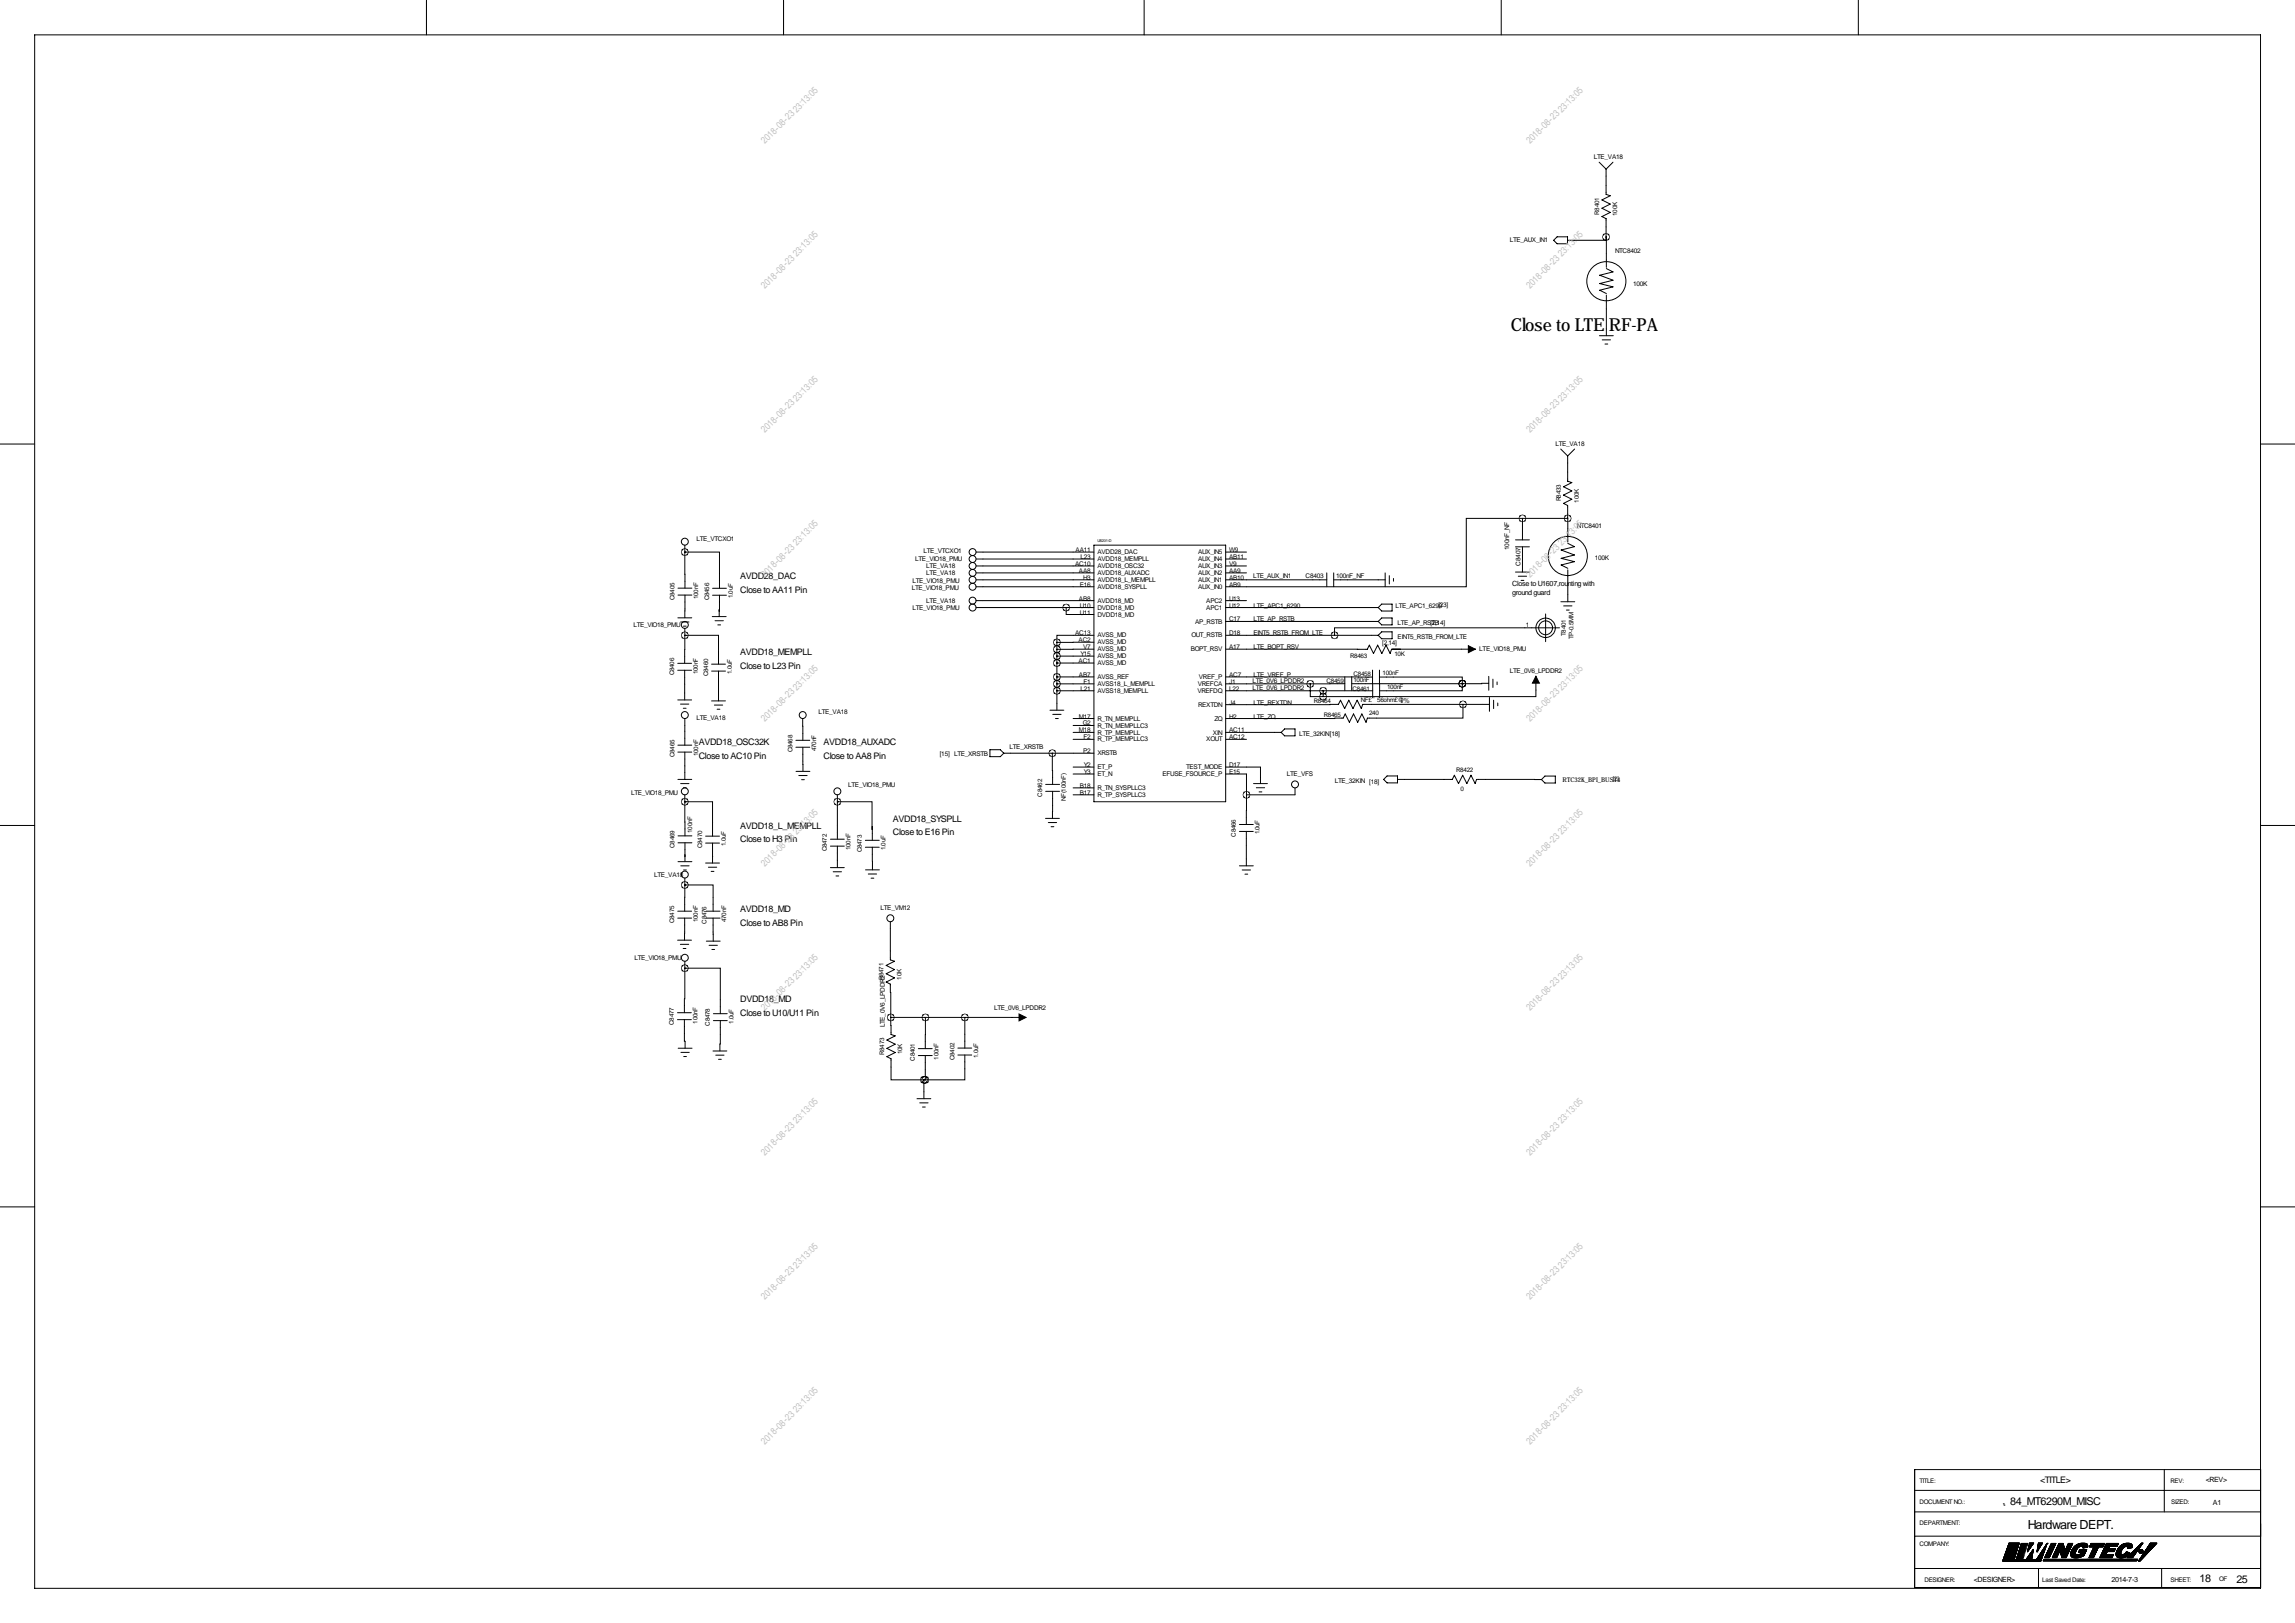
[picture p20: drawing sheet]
<svg xmlns="http://www.w3.org/2000/svg" width="841mm" height="594mm" viewBox="0 0 841 594" stroke-linecap="round" stroke-linejoin="round" font-family="sans-serif">
<defs><g id="words">
<text font-size="6.6" x="553.4" y="121.4">Close to LTE RF-PA</text>
<text font-size="4.6" x="742.7" y="560.1">Hardware DEPT.</text>
<g font-size="4">
<text x="736.3" y="551.3">84_MT6290M_MISC</text>
<text x="805.7" y="579.4">18</text>
<text x="819.2" y="579.7">25</text>
</g>
<g font-size="3.5" fill="#c0c0c0">
<text x="280.2" y="52.9" transform="rotate(-45 280.2 52.9)">2018-08-23 23:13:05</text>
<text x="560.4" y="52.9" transform="rotate(-45 560.4 52.9)">2018-08-23 23:13:05</text>
<text x="280.2" y="105.8" transform="rotate(-45 280.2 105.8)">2018-08-23 23:13:05</text>
<text x="560.4" y="105.8" transform="rotate(-45 560.4 105.8)">2018-08-23 23:13:05</text>
<text x="280.2" y="158.8" transform="rotate(-45 280.2 158.8)">2018-08-23 23:13:05</text>
<text x="560.4" y="158.8" transform="rotate(-45 560.4 158.8)">2018-08-23 23:13:05</text>
<text x="280.2" y="211.7" transform="rotate(-45 280.2 211.7)">2018-08-23 23:13:05</text>
<text x="560.4" y="211.7" transform="rotate(-45 560.4 211.7)">2018-08-23 23:13:05</text>
<text x="280.2" y="264.6" transform="rotate(-45 280.2 264.6)">2018-08-23 23:13:05</text>
<text x="560.4" y="264.6" transform="rotate(-45 560.4 264.6)">2018-08-23 23:13:05</text>
<text x="280.2" y="317.5" transform="rotate(-45 280.2 317.5)">2018-08-23 23:13:05</text>
<text x="560.4" y="317.5" transform="rotate(-45 560.4 317.5)">2018-08-23 23:13:05</text>
<text x="280.2" y="370.4" transform="rotate(-45 280.2 370.4)">2018-08-23 23:13:05</text>
<text x="560.4" y="370.4" transform="rotate(-45 560.4 370.4)">2018-08-23 23:13:05</text>
<text x="280.2" y="423.3" transform="rotate(-45 280.2 423.3)">2018-08-23 23:13:05</text>
<text x="560.4" y="423.3" transform="rotate(-45 560.4 423.3)">2018-08-23 23:13:05</text>
<text x="280.2" y="476.2" transform="rotate(-45 280.2 476.2)">2018-08-23 23:13:05</text>
<text x="560.4" y="476.2" transform="rotate(-45 560.4 476.2)">2018-08-23 23:13:05</text>
<text x="280.2" y="529.2" transform="rotate(-45 280.2 529.2)">2018-08-23 23:13:05</text>
<text x="560.4" y="529.2" transform="rotate(-45 560.4 529.2)">2018-08-23 23:13:05</text>
</g>
<g font-size="3.3">
<text x="271.2" y="212">AVDD28_DAC</text>
<text x="271.2" y="217.1">Close to AA11 Pin</text>
<text x="271.2" y="240">AVDD18_MEMPLL</text>
<text x="271.2" y="245">Close to L23 Pin</text>
<text x="255.9" y="273">AVDD18_OSC32K</text>
<text x="301.7" y="273">AVDD18_AUXADC</text>
<text x="255.9" y="278.1">Close to AC10 Pin</text>
<text x="301.7" y="278.1">Close to AA8 Pin</text>
<text x="271.2" y="303.5">AVDD18_L_MEMPLL</text>
<text x="327.1" y="300.9">AVDD18_SYSPLL</text>
<text x="271.2" y="308.5">Close to H3 Pin</text>
<text x="327.1" y="306">Close to E16 Pin</text>
<text x="271.2" y="333.9">AVDD18_MD</text>
<text x="271.2" y="339">Close to AB8 Pin</text>
<text x="271.2" y="367">DVDD18_MD</text>
<text x="271.2" y="372">Close to U10/U11 Pin</text>
<text x="747.3" y="543.2">&lt;TITLE&gt;</text>
</g>
<g font-size="2.6">
<text x="553.9" y="214.5">Close to U1607,rounting with</text>
<text x="553.9" y="217.9">ground guard</text>
<text x="512.9" y="257.6">1%</text>
<text x="808" y="542.9">&lt;REV&gt;</text>
<text x="810.6" y="551.1">A1</text>
<text x="723" y="579.3">&lt;DESIGNER&gt;</text>
<text x="773.4" y="579.3">2014-7-3</text>
</g>
<g font-size="2.4">
<text x="583.8" y="58.2">LTE_VA18</text>
<text x="553" y="88.6">LTE_AUX_IN1</text>
<text x="591.7" y="92.6">NTC8402</text>
<text x="598.3" y="104.6">100K</text>
<text x="569.8" y="163.2">LTE_VA18</text>
<text x="577.5" y="193.2">NTC8401</text>
<text x="255.1" y="198.2">LTE_VTCXO1</text>
<text x="338.3" y="202.5">LTE_VTCXO1</text>
<text x="394" y="202.2">AA11</text>
<text x="402" y="203">AVDD28_DAC</text>
<text x="438.9" y="203">AUX_IN5</text>
<text x="450.2" y="202.2">W9</text>
<text x="552.9" y="201.4" transform="rotate(-90 552.9 201.4)">100nF_NF</text>
<text x="335.3" y="205.3">LTE_VIO18_PMU</text>
<text x="339.2" y="208">LTE_VA18</text>
<text x="393.9" y="207.3">AC10</text>
<text x="395.2" y="209.8">AA8</text>
<text x="395.8" y="204.7">L23</text>
<text x="402" y="205.5">AVDD18_MEMPLL</text>
<text x="402" y="208.1">AVDD18_OSC32</text>
<text x="438.9" y="205.5">AUX_IN4</text>
<text x="438.9" y="208.1">AUX_IN3</text>
<text x="450.2" y="204.7">AB11</text>
<text x="450.2" y="207.3">V9</text>
<text x="450.2" y="209.8">AA9</text>
<text x="557" y="207.1" transform="rotate(-90 557 207.1)">C8407</text>
<text x="584.2" y="205.2">100K</text>
<text x="334" y="216">LTE_VIO18_PMU</text>
<text x="334.3" y="213.4">LTE_VIO18_PMU</text>
<text x="339.2" y="210.6">LTE_VA18</text>
<text x="395.5" y="214.9">E16</text>
<text x="396.7" y="212.4">H3</text>
<text x="402" y="210.6">AVDD18_AUXADC</text>
<text x="402" y="213.2">AVDD18_L_MEMPLL</text>
<text x="402" y="215.7">AVDD18_SYSPLL</text>
<text x="438.9" y="210.6">AUX_IN2</text>
<text x="438.9" y="213.2">AUX_IN1</text>
<text x="438.9" y="215.7">AUX_IN0</text>
<text x="450.2" y="212.4">AB10</text>
<text x="450.2" y="214.9">AB9</text>
<text x="459" y="211.8">LTE_AUX_IN1</text>
<text x="478.3" y="211.8">C8403</text>
<text x="489.5" y="211.6">100nF_NF</text>
<text x="339.2" y="220.7">LTE_VA18</text>
<text x="395.2" y="220">AB8</text>
<text x="402" y="220.8">AVDD18_MD</text>
<text x="441.9" y="220.8">APC2</text>
<text x="450.2" y="220">U13</text>
<text x="334.3" y="223.6">LTE_VIO18_PMU</text>
<text x="395.5" y="222.5">U10</text>
<text x="395.5" y="225.1">U11</text>
<text x="402" y="223.3">DVDD18_MD</text>
<text x="402" y="225.9">DVDD18_MD</text>
<text x="441.9" y="223.3">APC1</text>
<text x="450.2" y="222.5">U12</text>
<text x="450.2" y="227.6">C17</text>
<text x="459.1" y="222.5">LTE_APC1_6290</text>
<text x="459.1" y="227.6">LTE_AP_RSTB</text>
<text x="511.2" y="222.8">LTE_APC1_6290</text>
<text x="526.9" y="222.4">[23]</text>
<text x="232" y="229.7">LTE_VIO18_PMU</text>
<text x="393.9" y="232.7">AC13</text>
<text x="402" y="233.5">AVSS_MD</text>
<text x="436.4" y="233.5">OUT_RSTB</text>
<text x="437.8" y="228.4">AP_RSTB</text>
<text x="450.2" y="232.7">D18</text>
<text x="459.1" y="232.7">EINT5_RSTB_FROM_LTE</text>
<text x="512" y="228.9">LTE_AP_RSTB</text>
<text x="512" y="234">EINT5_RSTB_FROM_LTE</text>
<text x="524" y="229">[2,14]</text>
<text x="395.1" y="235.2">AC2</text>
<text x="396.7" y="237.8">V7</text>
<text x="402" y="236">AVSS_MD</text>
<text x="402" y="238.6">AVSS_MD</text>
<text x="436.2" y="238.6">BOPT_RSV</text>
<text x="450.2" y="237.8">A17</text>
<text x="459.1" y="237.8">LTE_BOPT_RSV</text>
<text x="506.3" y="236.1">[2,14]</text>
<text x="541.9" y="238.6">LTE_VIO18_PMU</text>
<text x="395.1" y="242.8">AC1</text>
<text x="395.8" y="240.3">Y15</text>
<text x="402" y="241.1">AVSS_MD</text>
<text x="402" y="243.6">AVSS_MD</text>
<text x="395.2" y="247.9">AB7</text>
<text x="396.9" y="250.5">F1</text>
<text x="402" y="248.7">AVSS_REF</text>
<text x="402" y="251.3">AVSS18_L_MEMPLL</text>
<text x="438.7" y="251.3">VREFCA</text>
<text x="439.1" y="248.7">VREF_P</text>
<text x="450.2" y="247.9">AC7</text>
<text x="450.2" y="250.5">J1</text>
<text x="458.8" y="250.3">LTE_0V6_LPDDR2</text>
<text x="459.1" y="247.9">LTE_VREF_P</text>
<text x="553.1" y="246.4">LTE_0V6_LPDDR2</text>
<text x="395.8" y="253">L21</text>
<text x="402" y="253.8">AVSS18_MEMPLL</text>
<text x="438.6" y="253.8">VREFDQ</text>
<text x="450.2" y="253">L22</text>
<text x="458.8" y="252.8">LTE_0V6_LPDDR2</text>
<text x="255.1" y="263.7">LTE_VA18</text>
<text x="299.8" y="261.4">LTE_VA18</text>
<text x="395.2" y="263.2">M17</text>
<text x="402" y="264">R_TN_MEMPLL</text>
<text x="438.9" y="258.9">REXTDN</text>
<text x="444.8" y="264">ZQ</text>
<text x="450.2" y="258.1">J4</text>
<text x="450.2" y="263.2">H2</text>
<text x="459.1" y="263.2">LTE_ZQ</text>
<text x="459.1" y="258.1">LTE_REXTDN</text>
<text x="395.2" y="268.2">M18</text>
<text x="396.6" y="265.7">G2</text>
<text x="402" y="266.5">R_TN_MEMPLLC3</text>
<text x="402" y="269">R_TP_MEMPLL</text>
<text x="444.3" y="269">XIN</text>
<text x="450.2" y="268.2">AC11</text>
<text x="475.9" y="269.5">LTE_32KIN[18]</text>
<text x="369.8" y="274.4">LTE_XRSTB</text>
<text x="396.7" y="275.9">P2</text>
<text x="396.9" y="270.8">F2</text>
<text x="402" y="271.6">R_TP_MEMPLLC3</text>
<text x="441.9" y="271.6">XOUT</text>
<text x="450.2" y="270.8">AC12</text>
<text x="344.3" y="276.8">[15]</text>
<text x="349.5" y="276.9">LTE_XRSTB</text>
<text x="397" y="280.9">Y2</text>
<text x="402" y="276.7">XRSTB</text>
<text x="402" y="281.7">ET_P</text>
<text x="434.5" y="281.7">TEST_MODE</text>
<text x="450.2" y="280.9">D17</text>
<text x="397" y="283.5">Y3</text>
<text x="402" y="284.3">ET_N</text>
<text x="425.8" y="284.3">EFUSE_FSOURCE_P</text>
<text x="450.2" y="283.5">E15</text>
<text x="471.4" y="284.2">LTE_VFS</text>
<text x="488.9" y="286.8">LTE_32KIN [18]</text>
<text x="572.4" y="286.3">RTC32K_BPI_BUS14</text>
<text x="590.8" y="286.2">[2]</text>
<text x="231.1" y="291.2">LTE_VIO18_PMU</text>
<text x="310.7" y="288.1">LTE_VIO18_PMU</text>
<text x="395.5" y="288.6">B18</text>
<text x="395.5" y="291.1">B17</text>
<text x="402" y="289.4">R_TN_SYSPLLC3</text>
<text x="402" y="291.9">R_TP_SYSPLLC3</text>
<text x="239.6" y="321.1">LTE_VA18</text>
<text x="322.6" y="333.3">LTE_VM12</text>
<text x="232.4" y="351.6">LTE_VIO18_PMU</text>
<text x="364.1" y="369.9">LTE_0V6_LPDDR2</text>
<text x="324.1" y="376.2" transform="rotate(-90 324.1 376.2)">LTE_0V6_LPDDR2</text>
</g>
<g font-size="2.3">
<text x="585.8" y="78.6" transform="rotate(-90 585.8 78.6)">R8401</text>
<text x="592.4" y="79" transform="rotate(-90 592.4 79)">100K</text>
<text x="571.7" y="183.7" transform="rotate(-90 571.7 183.7)">R8433</text>
<text x="578.3" y="184.1" transform="rotate(-90 578.3 184.1)">100K</text>
<text x="247.1" y="219.8" transform="rotate(-90 247.1 219.8)">C8405</text>
<text x="255.7" y="219.4" transform="rotate(-90 255.7 219.4)">100nF</text>
<text x="259.7" y="219.9" transform="rotate(-90 259.7 219.9)">C8456</text>
<text x="268.4" y="219.1" transform="rotate(-90 268.4 219.1)">1.0uF</text>
<text x="558.9" y="229.7">1</text>
<text x="573.5" y="232.9" transform="rotate(-90 573.5 232.9)">T8401</text>
<text x="576.3" y="234" transform="rotate(-90 576.3 234)">TP-0.5MM</text>
<text x="494.6" y="240.9">R8463</text>
<text x="510.8" y="240.4">10K</text>
<text x="247" y="247.4" transform="rotate(-90 247 247.4)">C8406</text>
<text x="255.6" y="246.9" transform="rotate(-90 255.6 246.9)">100nF</text>
<text x="259.4" y="247.7" transform="rotate(-90 259.4 247.7)">C8460</text>
<text x="268" y="246.9" transform="rotate(-90 268 246.9)">1.0uF</text>
<text x="485.9" y="250.3">C8459</text>
<text x="495.7" y="249.8">100nF</text>
<text x="495.8" y="247.5">C8458</text>
<text x="506.4" y="247.2">100nF</text>
<text x="481.3" y="257.4">R8464</text>
<text x="495.4" y="253.1">C8461</text>
<text x="498.5" y="257.1">NF£¨56ohm£©</text>
<text x="508.1" y="252.3">100nF</text>
<text x="484.9" y="262.5">R8465</text>
<text x="501.5" y="262">240</text>
<text x="290.3" y="275.6" transform="rotate(-90 290.3 275.6)">C8468</text>
<text x="298.9" y="275.1" transform="rotate(-90 298.9 275.1)">470nF</text>
<text x="247" y="277.4" transform="rotate(-90 247 277.4)">C8465</text>
<text x="255.7" y="276.9" transform="rotate(-90 255.7 276.9)">100nF</text>
<text x="533.5" y="282.9">R8422</text>
<text x="381.8" y="291.7" transform="rotate(-90 381.8 291.7)">C8462</text>
<text x="390.4" y="293.3" transform="rotate(-90 390.4 293.3)">NF(100nF)</text>
<text x="534.9" y="289.5">0</text>
<text x="253.6" y="305" transform="rotate(-90 253.6 305)">100nF</text>
<text x="461.4" y="305.6" transform="rotate(-90 461.4 305.6)">1.0uF</text>
<text x="247.1" y="310.6" transform="rotate(-90 247.1 310.6)">C8469</text>
<text x="257.2" y="310.7" transform="rotate(-90 257.2 310.7)">C8470</text>
<text x="265.8" y="309.9" transform="rotate(-90 265.8 309.9)">1.0uF</text>
<text x="302.9" y="311.8" transform="rotate(-90 302.9 311.8)">C8472</text>
<text x="311.6" y="311.3" transform="rotate(-90 311.6 311.3)">100nF</text>
<text x="324.4" y="311.4" transform="rotate(-90 324.4 311.4)">1.0uF</text>
<text x="452.7" y="306.4" transform="rotate(-90 452.7 306.4)">C8466</text>
<text x="315.7" y="312.2" transform="rotate(-90 315.7 312.2)">C8473</text>
<text x="247" y="338.2" transform="rotate(-90 247 338.2)">C8475</text>
<text x="255.6" y="337.7" transform="rotate(-90 255.6 337.7)">100nF</text>
<text x="258.8" y="338.3" transform="rotate(-90 258.8 338.3)">C8476</text>
<text x="266" y="337.7" transform="rotate(-90 266 337.7)">470nF</text>
<text x="323.6" y="359" transform="rotate(-90 323.6 359)">R8471</text>
<text x="330.2" y="358.8" transform="rotate(-90 330.2 358.8)">10K</text>
<text x="246.9" y="375.3" transform="rotate(-90 246.9 375.3)">C8477</text>
<text x="255.5" y="374.9" transform="rotate(-90 255.5 374.9)">100nF</text>
<text x="260" y="375.7" transform="rotate(-90 260 375.7)">C8478</text>
<text x="268.7" y="374.9" transform="rotate(-90 268.7 374.9)">1.0uF</text>
<text x="323.8" y="386.3" transform="rotate(-90 323.8 386.3)">R8473</text>
<text x="330.5" y="386.1" transform="rotate(-90 330.5 386.1)">10K</text>
<text x="335.1" y="388.5" transform="rotate(-90 335.1 388.5)">C8401</text>
<text x="343.8" y="388" transform="rotate(-90 343.8 388)">100nF</text>
<text x="349.6" y="388.3" transform="rotate(-90 349.6 388.3)">C8402</text>
<text x="358.3" y="387.5" transform="rotate(-90 358.3 387.5)">1.0uF</text>
<text x="703.1" y="543.3">TITLE:</text>
<text x="795.1" y="543.1">REV:</text>
<text x="703.1" y="550.9">DOCUMENT NO.:</text>
<text x="795.3" y="550.9">SIZED:</text>
<text x="703.1" y="558.6">DEPARTMENT:</text>
<text x="703.1" y="566.2">COMPANY:</text>
<text x="704.9" y="579.4">DESIGNER:</text>
<text x="748.1" y="579.4">Last Saved Date:</text>
<text x="795.1" y="579.4">SHEET:</text>
<text x="812.9" y="579.1">OF</text>
</g>
<text font-size="1.4" x="402" y="198.6">U8201-D</text>
</g></defs>
<circle cx="734.1" cy="551.3" r=".15" fill="#000"/>
<g fill="none" stroke="#000" stroke-width=".37">
<path d="M12.7 12.8h815.3v568.9h-815.3zM156.2 .1v12.7M287 .1v12.7M419.1 .1v12.7M549.9 .1v12.7M680.7 .1v12.7M585.8 59.4l2.5 2.5M590.9 59.4l-2.6 2.5M588.3 61.9v9.3l1.5 .5-3 1.5 3 1.5-3 1.6 3 1.5-3 1.5 1.5 .8v6.7M569.1 88l1.3-1.3h3.8v2.6h-3.8zM588.3 86.8v1.2h-14.1M588.3 86.8l.1 11.1"/>
<path d="M588.4 98.4l2.5 1.2-4.9 1.2 4.9 1.8-4.9 1.3 4.9 1.2-4.9 1.2 2.4 1.2M588.4 108.1v14.9M585.9 123h5.1M586.9 124.5h3M587.9 126h1M0 162.6h12.7M571.7 164.5l2.5 2.5M574.2 167v9.2l1.6 .6-3.1 1.5 3.1 1.5-3.1 1.5 3.1 1.5-3.1 1.6 1.5 .7v4.8M576.8 164.5l-2.6 2.5M828 162.6h12.7M250.9 199.7v2.5M400.7 199.7h48.3v93.9h-48.3z"/>
<path d="M555.1 197.7h5.1M557.7 189.9h-20.6v25h-88.1M557.7 189.9v7.8M557.7 189.9h16.5M574.2 189.9l.1 8.6M574.3 199l2.4 1.2-4.8 1.2 4.8 1.9-4.8 1.2 4.8 1.2-4.8 1.2 2.4 1.2M248.4 218h5M248.4 215.4h5M250.9 202.2h12.7v13.3M250.9 202.2v13.2M250.9 202.2h.1M250.9 218v8.3"/>
<path d="M261 218h5.1M261 215.5h5.1M263.6 218l-.2 7.8M357.5 202.2h43.2M357.5 204.7h43.2M357.5 207.3h43.2M357.5 209.8h43.2M357.5 212.4h43.2M357.5 220h43.2M357.5 214.9h43.2M449 202.2h7.6M449 204.7h7.6"/>
<path d="M449 207.3h7.6M449 209.8h7.6M449 212.4h37M449 220h7.6M486 209.8v5.1M488.5 212.4h18.9M488.5 209.8v5.1M507.4 209.8v5.1M508.9 210.8v3.1M510.4 211.9v1M555.1 200.3h5.1M555.1 209.5h5.1"/>
<path d="M556.2 211h3M557.2 212.6h1M557.7 200.3v9.2M574.3 208.7v11.7M248.3 226.3h5.1M249.3 227.8h3.1M250.3 229.3h1.1M250.9 232.7h12.3v10.6M250.9 232.7l-.1 10.2M250.9 232.7h.1M250.9 230.1v2.6M260.9 225.8h5.1"/>
<path d="M261.9 227.3h3.1M262.9 228.9h1.1M357.5 222.5h43.2M387.1 235.3v24.8M390.6 222.5v2.6h10.1M400.7 232.7h-13.6v2.6M400.7 235.2l-13.6 .1M400.7 237.8h-13.6M449 237.8h51.8l.8-1.5 1.5 3 1.5-3 1.6 3 1.5-3 1.5 3 .5-1.5h3.3h-3.1h30.5M449 232.7h55.9M449 222.5h55.9M449 227.6h55.9"/>
<path d="M504.9 227.6l1.2-1.3h3.8v2.6h-3.8zM504.9 222.5l1.2-1.2h3.8v2.5h-3.8zM506.1 231.4h3.8v2.6h-3.8l-1.2-1.3zM566.2 224.9v10.1M571.2 229.9h-82.4v2.8M571.8 220.4h5M572.8 221.9h3M573.8 223.4h1M248.3 245.5h5M248.3 242.9h5M248.3 256.4h5M249.3 257.9h3"/>
<path d="M250.3 259.4h1M250.8 245.5v10.9M260.7 245.8h5M260.7 243.3h5M260.7 256.7h5M261.7 258.2h3M262.7 259.8h1M263.2 245.8v10.9M387.1 247.9h13.6M387.1 250.5h13.6M387.1 253h13.6M387.1 240.3h13.6"/>
<path d="M387.1 242.8h13.6M449 247.9l53.8 .1M449 250.5h31M449 253h53.8M480 250.5v4.6h4.7M484.7 253v2.1M492.6 250.4l-12.6 .1M492.6 247.9v5.1M495.1 250.4h40.5M495.1 247.9v5.1M502.8 245.4v5.1M502.8 250.5v5"/>
<path d="M505.3 248h30.3v2.4M505.3 245.4l.1 10.1M535.6 250.4v2.6h-30.2M535.6 250.4h.1M535.9 258v5h-35l-.5 1.5-1.5-3-1.6 3-1.5-3-1.5 3-1.5-3-.8 1.5-3.1 .2h-39.9M545.3 250.3l-9.7 .1M545.3 247.7v5.1M545.6 258h-46.4l-.5 1.5-1.6-3-1.5 3-1.5-3-1.5 3-1.6-3-.7 1.5-41.3 .1M545.6 255.4v5.1M546.9 248.7v3.1M547.1 256.5v3M548.4 249.8v1"/>
<path d="M548.6 257.5v1M562.6 247.7v7.4h-77.9M248.3 275.5h5.1M248.3 272.9h5.1M250.9 263.2v9.7M250.9 275.5v10M291.5 273.7h5.1M291.5 271.1h5.1M294 263.2l.1 7.9M294.1 273.7v8.8M362.6 274.6h3.8l1.3 1.3-1.3 1.2h-3.8zM367.7 275.9h33"/>
<path d="M384.6 260.1h5.1M385.5 275.9l.1 11.4M385.6 261.6h3.1M386.6 263.2h1.1M393.1 263.2h7.6M393.1 265.7h7.6M393.1 268.2h7.6M393.1 270.8h7.6M449 268.2h20.3M449 270.8h7.6M469.3 268.2l1.3-1.2h3.8v2.5h-3.8zM248.3 285.5h5.1"/>
<path d="M249.3 287h3.1M250.3 288.5h1.1M250.9 293.6h10.1v12.6M250.9 293.6v12.5M250.9 293.6h.1M250.9 291.1v2.5M291.6 282.5h5.1M292.6 284h3.1M293.6 285.6h1M306.7 293.6h12.7l.1 14.2M306.7 293.6h.1M306.7 291.1v16.3"/>
<path d="M383 299.7h5.1M383 289.8h5.1M383 287.3h5.1M385.6 289.8l-.1 9.9M393.1 280.9h7.6M393.1 283.5h7.6M393.1 288.6h7.6M393.1 291.1h7.6M449 280.9h12.7v6.1M449 283.5h7.6v7.6M456.6 291.1l-.1 10.9M459.2 287h5.1"/>
<path d="M460.2 288.5h3M461.2 290h1M474.4 288.6v2.5h-17.8M508.1 284.2h3.8v2.5h-3.8l-1.3-1.2zM511.9 285.5h20.1l.7-1.6 1.6 3.1 1.5-3.1 1.5 3.1 1.5-3.1 1.6 3.1 .5-1.5h23.7M565.9 284.2h3.8v2.6h-3.8l-1.3-1.3zM0 302.3h12.7M248.4 308.7h5M248.4 306.1h5M248.4 315.6h5M249.4 317.1h3M250.4 318.6h1"/>
<path d="M250.9 308.7v6.9M258.5 308.8h5.1M258.5 306.2h5.1M258.5 316.1h5.1M259.5 317.6h3M260.5 319.1h1M261 308.8v7.3M304.2 309.9h5.1M304.2 307.4h5.1M304.2 317.8h5.1M305.2 319.3h3.1M306.7 309.9v7.9"/>
<path d="M317 310.3h5.1M317 307.8h5.1M317 318.6h5.1M319.5 310.3l.1 8.3M384 301.3h3M385 302.8h1M454 304.5h5.1M454 302h5.1M454 317.1h5.1M455 318.6h3.1M456.5 304.5v12.6M828 302.3h12.7"/>
<path d="M248.3 336.3h5M248.3 333.7h5M250.8 336.3l-.1 8M250.9 324.1h10.3v9.6M250.9 324.1l-.1 9.6M250.9 324.1h.1M250.9 321.6v2.5M258.7 336.3h5.1M258.7 333.7h5.1M261.2 336.3l.1 8.4M306.2 320.8h1M318.1 320.1h3"/>
<path d="M319.1 321.6h1M326.1 337.6v14l1.6 .5-3.1 1.5 3.1 1.5-3.1 1.5 3.1 1.6-3.1 1.5 1.5 .7 .2 12.2M456 320.2h1M248.2 344.3h5.1M249.2 345.9h3.1M250.2 347.4h1.1M250.9 354.6h13v16.7M250.9 354.6l-.2 16.3M250.9 354.6h.1M250.9 352.1v2.5M258.7 344.7h5.1M259.7 346.2h3.1"/>
<path d="M260.8 347.7h1M248.2 373.5h5M248.2 370.9h5M250.7 373.5v7.9h.3v2.5M261.3 373.8h5.1M261.3 371.3h5.1M263.9 373.8l-.2 11.1M326.3 372.6l.1 6.3 1.5 .5-3 1.5 3 1.5-3 1.6 3 1.5-3 1.5 1.5 .8v7.7h12M326.3 372.6h49.5M339 372.6l-.1 11.5M353.4 372.6v11.3M248.4 383.9h5.1"/>
<path d="M249.4 385.4h3.1M250.4 387h1.1M261.2 384.9h5M262.2 386.5h3M263.2 388h1M336.4 386.6h5.1M336.4 384.1h5.1M338.4 395.5v6.9M338.4 395.5h.5M338.9 386.6v8.9M350.9 386.4h5.1M350.9 383.9h5.1"/>
<path d="M353.4 386.4v9.1h-14.5M335.9 402.4h5.1M336.9 403.9h3.1M337.9 405.5h1M0 442h12.7M828 442h12.7M701.3 538.2h126.8v43.2h-126.8zM792.8 538.2v15.5M701.3 553.7h126.8M701.3 545.9h126.8M733.8 550.8h.1M701.3 574.5h126.8"/>
<path d="M701.3 562.6h126.8M733.6 571.8h14M733.6 571.7h14M733.6 571.6h14M733.7 571.5h13.9M733.7 571.4h14M733.8 571.2h14M733.8 571.1h4M733.9 570.9h4M733.9 570.8h4M734 570.7h3.9M734 570.7h4"/>
<path d="M734 570.5h4M734.1 570.4h3.9M734.1 570.2h4M734.2 570.1h3.9M734.3 569.8h3.9M734.3 569.7h3.9M734.3 569.6h4M734.4 569.4h3.9M734.5 569.3h3.9M734.5 569.2h3.9M734.6 568.9h3.9M734.7 568.8h3.8"/>
<path d="M734.7 568.6h3.9M734.7 568.5h3.9M734.8 568.4h3.9M734.8 568.3h3.9M734.8 568.2h3.9M734.9 568.1h3.8M734.9 568h3.9M735 567.9h3.8M735 567.8h3.8M735.1 567.6h3.8M735.1 567.5h3.8M735.1 567.4h3.8"/>
<path d="M735.2 567.3h3.8M735.2 567.1h3.8M735.3 566.9h3.8M735.4 566.7h3.8M735.5 566.5h3.7M735.5 566.3h3.8M735.6 566.1h3.8M735.6 566h3.8M735.7 565.8h3.7M735.7 565.7h3.8M735.8 565.6h3.7M735.8 565.5h3.7"/>
<path d="M735.9 565.3h3.7M735.9 565.2h3.7M735.9 565.1h3.7M737.9 571h-4M738.1 570.3l-4 .1M738.1 570.1l-4 .1M738.2 569.9l-4 .1M738.3 569.5h-3.9M738.4 569.1l-3.9 .1M738.5 569l-4 .1M738.5 568.8l-3.9 .1M738.6 571.1h.3"/>
<path d="M738.6 568.7h-3.9M738.6 570.8h2.5M738.7 570.6h.4M738.8 570.4h2.5M738.8 568l-3.9 .1M738.9 567.7h-3.9M739 569.8h.1M739 569.7h1.7M739 567.2l-3.8 .1M739.1 569.4h.3M739.1 567h-3.8M739.1 569.2h1.9"/>
<path d="M739.1 566.8l-3.8 .1M739.2 566.7l-3.9 .1M739.2 566.5l-3.8 .1M739.3 568.8h2.2M739.3 566.4h-3.8M739.3 568.7h2.5M739.3 566.2h-3.8M739.4 568.3h2.4M739.4 568.3h2.5M739.5 565.7l-3.8 .1M739.6 567.9h2.4M739.6 567.8h2.5"/>
<path d="M739.6 565.4h-3.8M739.7 570.1l-.9 .1M739.7 567.4h2.4M739.7 567.4h2.5M739.8 567.2h.5M739.9 568.9l-.7 .1M739.9 566.9h2.4M740 566.7h.4M740 571h-1.4M740.1 569.7l-1.1 .1M740.2 570.5l-1.5 .1M740.2 568.5h-.8"/>
<path d="M740.4 568l-.9 .1M740.5 569.3h-1.4M740.6 567.6h-.9M740.8 570l-1.9 .1M740.9 568.8l-1.7 .1M740.9 565.9l-.7 .1M741 570.9h-2.4M741.1 566.3h-1M741.2 570.4l-2.4 .1M741.2 565.5h-.8M741.3 568.4h-1.9M741.3 567.1l-1.5 .1"/>
<path d="M741.4 569.9l-2.5 .1M741.4 567.9l-1.9 .1M741.5 566.6l-1.5 .1M741.5 569.6h-2.5M741.6 567.5h-1.9M741.7 569.1l-2.5 .1M742 565.8l-1.8 .1M742.1 566.2h-2M742.2 571.1h2M742.3 571h1.9M742.3 565.4h-1.9M742.3 567h-2.4"/>
<path d="M742.4 570.8h1.9M742.5 570.7h1.8M742.5 566.5l-2.5 .1M742.6 570.6h1.7M742.6 568.4h.1M742.6 568.3h.1M742.6 566.1h-2.4M742.7 570.4h1.6M742.7 568.2h.1M742.7 565.7l-2.4 .1M742.8 567.9h.3M742.8 570.2h1.6"/>
<path d="M742.8 568.1l-.1 .1M742.9 567.4h.5M742.9 565.3h-2.5M742.9 570h1.5M742.9 568l-.2 .1M743 567.9l-.3 .1M743 567h.7M743 566.9h.7M743.1 569.9h1.3M743.1 567.8h-.3M743.1 566.5h.9M743.2 569.8h1.2"/>
<path d="M743.2 569.7h1.2M743.2 567.7h-.4M743.2 566.1h1.1M743.3 569.6h1.2M743.3 567.6h-.5M743.3 566h1M743.3 569.5h1.2M743.3 567.5h-.5M743.4 565.6h1.2M743.4 569.4h1.1M743.4 567.3l-.5 .1M743.5 569.3h1"/>
<path d="M743.5 565.1h1.5M743.5 567.2l-.6 .1M743.6 569.2h.9M743.6 567.1l-.7 .1M743.7 569h.9M743.8 566.8l-.8 .1M743.8 568.8h.8M743.8 566.7l-.7 .1M743.9 568.8h.7M743.9 568.7h.7M743.9 566.6l-.8 .1M744 568.6h.6"/>
<path d="M744 566.5l-.9 .1M744.1 568.5h.6M744.1 566.4h-.9M744.1 568.4h.6M744.2 568.3h.5M744.2 566.3h-1M744.2 566.2h-1M744.3 570.9h-2M744.4 568.1h.3M744.4 569.9l-1.4 .1M744.4 568h.3M744.4 565.9l-1.1 .1"/>
<path d="M744.5 565.8l-1.2 .1M744.5 567.9h.3M744.5 567.8h.3M744.5 565.7l-1.2 .1M744.6 569l-.9 .1M744.6 567.7h.2M744.7 568.1l-.4 .1M744.7 565.5h-1.3M744.8 567.5h.1M744.8 565.4h-1.4M744.8 567.6h-.1M744.9 565.3h-1.5"/>
<path d="M744.9 565.2h-1.4M746 571.1h1.8M746.1 571h1.7M746.2 568.4h.1M746.2 570.9h1.7M746.2 568.3h.1M746.2 568.1h.2M746.3 568.2l-.1 .1M746.3 567.9h.2M746.3 570.7h1.6M746.3 567.5h.5M746.3 567.4h.5"/>
<path d="M746.3 567.3h.6M746.4 570.5h1.6M746.4 568l-.2 .1M746.4 566.9h.7M746.4 566.7h.8M746.5 570.5h1.5M746.5 567.9l-.3 .1M746.5 566.5h.9M746.6 567.8h-.3M746.6 566h1M746.6 565.9h1.1M746.6 565.8h1.2"/>
<path d="M746.6 570.2h1.5M746.6 567.7h-.3M746.6 565.6h1.3M746.7 565.3h1.4M746.7 567.6h-.4M746.7 565.1h1.5M746.7 574.6v6.8M746.8 569.9h1.4M746.9 567.2l-.5 .1M747 569.7h1.3M747 567.1l-.6 .1M747 567h-.6"/>
<path d="M747.1 569.4h1.3M747.1 566.8l-.7 .1M747.2 569.3h1.2M747.3 569.2h1.2M747.3 566.6l-.9 .1M747.3 566.5l-.8 .1M747.4 566.4h-.9M747.5 568.9h1.1M747.5 566.3h-1M747.5 566.2h-1M747.6 568.8h1M747.6 568.7h1"/>
<path d="M747.6 566.1h-1.1M747.7 568.6h1M747.7 571.3l-14 .1M747.8 568.3h1M747.8 565.7l-1.2 .1M747.9 565.6l-1.3 .1M747.9 570.8h-1.7M747.9 568.2h.9M748 570.6l-1.7 .1M748 565.5h-1.4M748 568h.9M748 565.4h-1.3"/>
<path d="M748.1 570.3l-1.6 .1M748.1 567.9h.8M748.2 570l-1.5 .1M748.2 567.8h.8M748.2 565.2h-1.5M748.2 569.9l-1.4 .1M748.3 569.7l-1.4 .1M748.3 569.6h-1.3M748.3 567.6h.7M748.4 569.5h-1.3M748.4 567.5h.7M748.4 571.7h34.3"/>
<path d="M748.4 571.6h34.3M748.4 567.4h.7M748.5 567.3h.6M748.5 571.4h34.4M748.5 569l-1.1 .1M748.6 568.9l-1.2 .1M748.7 571.2h34.3M748.7 571.1h34.4M748.7 567h.5M748.7 568.5h-1M748.7 566.9h.6M748.8 568.4h-1"/>
<path d="M748.8 566.8h.5M748.8 568.2l-.9 .1M748.8 566.8h.6M748.9 567.9l-.8 .1M749 570.5h1.7M749 566.5h.5M749 567.7h-.8M749.1 570.2h1.7M749.1 566.4h.4M749.1 566.3h.4M749.2 567.2l-.7 .1M749.2 567.1l-.6 .1"/>
<path d="M749.4 569.7h1.6M749.4 566h.2M749.4 566.6l-.5 .1M749.5 565.8h.2M749.6 566.2h-.4M749.6 569.2h1.6M749.6 569.2h1.7M749.6 566.1h-.4M749.7 569.1h1.6M749.7 565.9l-.3 .1M749.7 565.6h.1M749.8 565.6l-.2 .1"/>
<path d="M749.8 568.8h1.7M749.8 565.5h-.1M749.9 565.3h.1M749.9 568.6h1.6M749.9 565.4h-.1M749.9 565.2h.1M749.9 568.5h1.7M750 568.4h1.6M750 568.3h1.7M750.1 568.2h1.6M750.2 567.9h1.7M750.4 567.5h1.7"/>
<path d="M750.4 567.4h1.7M750.7 566.9h1.6M750.7 570.4l-1.7 .1M750.7 566.7h1.7M750.8 570.3l-1.8 .1M750.8 570.1l-1.7 .1M750.9 570l-1.7 .1M750.9 566.5h1.7M750.9 566.4h1.7M750.9 569.9l-1.7 .1M750.9 566.3h1.7M751 569.8l-1.7 .1"/>
<path d="M751 566.2h1.7M751 566.1h1.7M751.1 569.6h-1.7M751.1 566h1.7M751.1 569.5h-1.6M751.2 569.4h-1.7M751.2 569.3h-1.6M751.2 565.7h1.7M751.3 565.6h1.7M751.4 568.9l-1.7 .1M751.4 568.8l-1.6 .1M751.4 565.3h1.7"/>
<path d="M751.5 568.7h-1.7M751.8 570.5h1.6M751.8 568.1l-1.7 .1M751.8 568l-1.7 .1M751.9 570.2h1.6M751.9 567.9l-1.7 .1M751.9 567.8h-1.6M752 567.7h-1.7M752 567.6h-1.6M752.1 569.7h1.6M752.1 567.3l-1.6 .1M752.2 567.2l-1.7 .1"/>
<path d="M752.2 567.1l-1.6 .1M752.3 567h-1.7M752.3 569.2h1.6M752.4 569.1h1.6M752.4 569h1.6M752.4 566.6l-1.6 .1M752.5 566.5l-1.7 .1M752.6 568.8h1.6M752.6 568.7h1.6M752.7 568.6h1.5M752.7 568.5h1.6M752.8 568.4h1.5"/>
<path d="M752.8 568.3h1.6M752.8 565.9l-1.7 .1M752.9 565.8l-1.8 .1M752.9 565.7l-1.7 .1M753 568h1.5M753 567.9h1.6M753 565.5h-1.7M753.1 565.4h-1.7M753.1 567.6h3.2M753.2 567.5h3.1M753.2 567.4h3M753.3 567.3h2.9"/>
<path d="M753.3 567.2h2.9M753.4 567.1h2.8M753.4 570.4l-1.6 .1M753.4 567h2.8M753.4 566.9h2.7M753.5 570.3l-1.7 .1M753.5 566.8h2.6M753.5 570.1l-1.6 .1M753.5 566.7l2.6 .1M753.6 570l-1.6 .1M753.6 566.6h2.5M753.6 569.9l-1.6 .1"/>
<path d="M753.6 566.5h2.5M753.7 569.8l-1.7 .1M753.7 566.5h2.3M753.7 566.4h2.3M753.7 569.7l-1.6 .1M753.7 566.3h2.3M753.8 569.6h-1.6M753.8 566.2h2.2M753.8 569.5h-1.6M753.8 566.1h2.2M753.9 569.4h-1.6M753.9 566h2"/>
<path d="M753.9 569.3h-1.6M753.9 565.9h2M754 565.8h1.9M754 565.7h1.9M754.1 568.9l-1.6 .1M754.1 565.6h1.7M754.1 565.5h1.7M754.1 568.8l-1.5 .1M754.1 565.4h1.7M754.2 565.3h1.6M754.4 568.2l-1.6 .1M754.5 568.1l-1.6 .1"/>
<path d="M754.5 568l-1.6 .1M754.7 567.9h1.6M754.7 568h3.3M754.8 568.4h3M754.8 568.3h3M754.8 568.7h2.9M754.8 568.6h2.9M754.8 568.5h3M754.9 568.8h2.7M754.9 569.1h2.6M754.9 569h2.6M754.9 568.9h2.6"/>
<path d="M755 569.4h2.3M755 569.2h2.4M755 569.6h2.2M755 569.5h2.3M755.1 569.8h2M755.1 569.7h2.1M755.1 570h1.9M755.2 570.3h1.7M755.2 570.2h1.7M755.2 570.1h1.8M755.2 570.5h1.6M756.3 567.7h-3.2"/>
<path d="M756.3 567.8h-3.2M756.5 567.9h1.5M756.7 567.4h1.5M756.7 567.3h1.6M756.8 567.2h1.5M756.9 570.4l-1.7 .1M756.9 566.9h1.6M757 566.8h1.5M757 566.6h1.6M757.1 569.9l-2 .1M757.1 566.5h1.5M757.1 566.5h1.6"/>
<path d="M757.2 569.7l-2.1 .1M757.3 566h1.6M757.4 569.3h-2.4M757.5 565.6h1.6M757.9 568.2l-3.1 .1M757.9 568.1l-3.2 .1M758 567.9l-1.6 .1M758.1 567.8h-1.6M758.1 567.7h-1.5M758.2 567.6h-1.6M758.2 567.5h-1.5M758.4 567.1l-1.6 .1"/>
<path d="M758.4 567h-1.5M758.5 569.3h2M758.5 569.2h1.9M758.5 569.1h1.8M758.5 569.6h4.9M758.5 569.4h5M758.5 569h1.8M758.5 568.9h1.7M758.5 568.8h1.7M758.5 566.8l-1.6 .1M758.6 569.7h4.8M758.6 568.7h1.7"/>
<path d="M758.6 568.6h1.7M758.6 568.5h1.7M758.6 568.4h1.7M758.7 568.3h1.6M758.7 568.2h1.7M758.7 570h4.1M758.7 566.4h-1.6M758.8 570.1h3.8M758.8 566.3h-1.6M758.9 567.9h1.6M758.9 566.2h-1.7M758.9 566.1h-1.6"/>
<path d="M759 570.2h3.3M759 565.9l-1.6 .1M759 570.3h3.2M759 565.8l-1.6 .1M759.1 567.5h1.6M759.1 565.7l-1.7 .1M759.1 567.4h1.7M759.1 565.6l-1.6 .1M759.2 570.4h2.7M759.2 565.5h-1.6M759.2 565.4h-1.6M759.3 565.3h-1.6"/>
<path d="M759.4 570.5h2.1M759.4 566.9h1.7M759.8 566.5h2M760 566.3h4.7M760.1 570.6h.6M760.1 566.2h4.6M760.2 566.1h4.5M760.3 566h4.4M760.4 566h4.3M760.4 568.1l-1.7 .1M760.5 568l-1.7 .1M760.5 565.9h4.2"/>
<path d="M760.6 567.8h-1.7M760.6 567.7h-1.6M760.7 567.6h-1.7M760.7 565.8h3.9M760.8 567.3l-1.6 .1M760.9 565.7h3.7M760.9 567.2l-1.7 .1M761 567.1l-1.7 .1M761.1 567h-1.7M761.1 565.6h3.4M761.2 565.5h3.3M761.2 566.8l-1.7 .1"/>
<path d="M761.3 568.6h2.6M761.4 568.5h2.5M761.4 566.7l-1.8 .1M761.4 565.4h2.9M761.4 568.4h2.6M761.5 568.3h2.5M761.5 569.3h2.1M761.5 566.6l-1.9 .1M761.6 568h2.6M761.6 567.9h2.6M761.7 567.9h2.5M761.7 566.5l-2 .1"/>
<path d="M761.7 565.3h2.4M761.8 569.2h1.8M761.8 567.5h2.6M762 569.2h1.6M762.2 569.1h1.5M762.3 568.9h1.4M762.3 566.4h-2.4M762.3 565.2h1.4M762.3 568.8h1.5M762.4 568.8h1.4M762.5 566.4h2.2M762.8 566.5h1.9"/>
<path d="M762.9 566.5h1.8M763 569.9l-4.3 .1M763 566.9h.2M763.2 569.8l-4.6 .1M763.4 569.7l-4.8 .1M763.5 569.5h-5M763.8 566.8l-.8 .1M763.9 568.7h-1.5M764.1 568.2l-2.6 .1M764.1 568.1l-2.6 .1M764.3 567.8h-2.6M764.3 567.7h-2.6"/>
<path d="M764.4 567.6h-2.6M764.5 566.7l-1.5 .1M764.7 566.6l-1.7 .1M765.2 570.5h1.7M765.3 570.4h1.6M765.3 570.2h1.7M765.4 566.5h4.9M765.4 566.5h5M765.5 566.4h4.9M765.5 566.3h5M765.6 569.7h1.6M765.6 566.2h4.9"/>
<path d="M765.6 566.1h4.9M765.7 566h4.9M765.8 569.2h1.6M765.8 569.1h1.7M765.8 565.6h5M765.9 565.6h4.9M765.9 565.4h5M766 568.8h1.6M766 568.7h1.7M766.1 568.6h1.6M766.1 568.5h1.7M766.2 568.3h1.7"/>
<path d="M766.3 568.1h1.7M766.4 568h1.6M766.4 567.9h1.7M766.5 567.7h1.7M766.6 567.4h1.7M766.9 566.9h1.6M766.9 570.4l-1.7 .1M767 570.1l-1.6 .1M767.1 570l-1.7 .1M767.1 569.9l-1.6 .1M767.2 569.8l-1.7 .1M767.2 569.7l-1.7 .1"/>
<path d="M767.3 569.6h-1.7M767.3 569.5h-1.6M767.4 569.4h-1.7M767.4 569.3h-1.6M767.5 569l-1.6 .1M767.6 568.9l-1.7 .1M767.6 568.8l-1.6 .1M767.8 568.4h-1.6M767.9 568.2l-1.7 .1M768 568.1l-1.7 .1M768.1 567.8h-1.6M768.2 567.6h-1.7"/>
<path d="M768.3 567.5h-1.7M768.3 567.3l-1.6 .1M768.4 567.2l-1.7 .1M768.5 567.1l-1.7 .1M768.5 567h-1.7M768.6 566.8l-1.7 .1M768.6 566.7l-1.7 .1M768.7 566.6l-1.7 .1M769.2 570.5h4.4M769.3 570.2h4.4M769.3 570.2h4.5M769.6 569.7h4.4"/>
<path d="M769.6 569.6h4.4M769.6 569.5h4.5M769.7 569.4h4.4M769.7 569.3h4.5M769.8 569.2h1.6M769.9 569h1.7M769.9 568.9h1.7M770 568.8h1.7M770.1 568.6h1.7M770.2 568.3h1.7M770.2 568.2h4.2M770.3 568.1h4.1"/>
<path d="M770.3 568h4.2M770.4 567.9h4.1M770.4 567.9h4.2M770.4 567.8h4.2M770.5 567.7h4.2M770.5 567.6h4.3M770.6 567.5h4.2M770.6 567.4h4.2M770.6 565.9l-4.9 .1M770.7 567.3h4.2M770.7 565.8l-5 .1M770.7 567.1h1.7"/>
<path d="M770.7 565.7l-4.9 .1M770.8 566.9h1.7M770.8 565.5h-4.9M770.9 566.8h1.7M770.9 566.7h1.7M770.9 565.3h-4.9M771 566.6h1.7M771 566.5h1.7M771.2 566h4.4M771.3 565.9h4.4M771.3 565.8h4.4M771.4 565.7h4.4"/>
<path d="M771.4 565.6h4.5M771.5 569.1l-1.7 .1M771.5 565.5h4.4M771.6 569l-1.8 .1M771.6 565.4h4.3M771.6 565.3h4.4M771.7 568.7h-1.7M771.8 568.5h-1.7M771.9 568.4h-1.8M772.5 567h-1.7M772.6 566.8l-1.8 .1M773.7 570.4l-4.5 .1"/>
<path d="M773.7 570.3l-4.4 .1M773.8 570l-4.4 .1M773.9 569.9l-4.5 .1M773.9 569.8l-4.4 .1M774 569.7l-4.5 .1M774.9 567.3l-4.3 .1M775.1 569.4h4.6M775.1 569.3h2.1M775.1 569.2h1.9M775.1 569.1l1.8 .1M775.1 569l1.8 .1M775.2 569.7h4.2"/>
<path d="M775.2 568.9h1.6M775.2 568.8h1.6M775.2 568.7h1.6M775.2 569.8h4M775.2 568.5h1.7M775.3 569.9h3.8M775.3 568.4h1.6M775.3 570h3.6M775.3 568.3h1.6M775.3 568.3h1.7M775.4 570.1h3.4M775.5 567.9h1.6"/>
<path d="M775.5 566.4h-4.4M775.5 570.2h3.1M775.5 566.3h-4.4M775.6 570.3h2.9M775.6 566.2h-4.5M775.6 567.6h1.7M775.6 566.1h-4.4M775.7 567.5h1.6M775.7 570.4h2.6M775.7 567.4h1.7M775.8 565.6l-4.4 .1M776 570.5h1.9"/>
<path d="M776 566.9h1.7M776.4 566.5h2.1M776.5 566.3h4.5M776.6 570.6h.6M776.6 566.2h4.4M776.8 566.1h4.2M776.9 568.6h-1.7M776.9 566h4.1M777 568.1l-1.6 .1M777.1 568l-1.7 .1M777.1 565.9h3.8M777.1 567.9l-1.6 .1"/>
<path d="M777.2 567.8h-1.7M777.2 567.7h-1.6M777.2 565.8h3.7M777.4 565.7h3.4M777.4 567.3l-1.6 .1M777.5 567.2l-1.7 .1M777.6 567.1l-1.7 .1M777.6 565.6h3.1M777.6 569.3h2.2M777.7 567h-1.7M777.7 565.5h3M777.8 566.8l-1.7 .1"/>
<path d="M778 565.4h2.6M778 569.2h1.8M778 566.7l-1.9 .1M778.2 566.6l-2 .1M778.3 565.3h2M778.4 566.5l-2.1 .1M778.6 568.8h1.6M778.6 568.7h1.5M778.7 568.6h1.1M778.8 565.2h1.2M778.8 568.5h.7M778.9 568.4h.3"/>
<path d="M779.1 570.5h2.1M779.1 566.5h1.9M779.2 566.5h1.8M779.3 570.4h2M779.3 569.7l-4.1 .1M779.4 570.2h2M779.4 566.6h1.6M779.4 566.9h1.2M779.4 566.7h1.6M779.5 569.6h-4.3M779.6 569.5h-4.4M779.8 567.1l-.4 .1"/>
<path d="M779.9 569.7h1.9M779.9 569.1l-1.8 .1M780 569l-1.7 .1M780.1 568.9l-1.7 .1M780.2 568.8l-1.7 .1M780.3 569.3h1.7M780.3 567h-.9M780.4 569.2h1.7M780.6 569h1.7M780.8 568.8h1.6M781 568.6h1.5M781 566.8l-1.6 .1"/>
<path d="M781 566.4h-4.6M781.3 570.4l-2.1 .1M781.3 568.3h1.4M781.4 568.3h1.4M781.5 570l-2 .1M781.6 569.9l-2 .1M781.7 569.8l-2 .1M781.7 568h1.3M781.7 569.7l-1.9 .1M781.8 567.9h1.2M781.8 569.6h-1.8M781.9 569.5h-1.8"/>
<path d="M782 569.4h-1.8M782 567.6h1.2M782.2 569.1l-1.8 .1M782.2 569l-1.7 .1M782.2 567.4h1.2M782.4 568.8l-1.7 .1M782.4 567.3h1.1M782.5 568.7h-1.6M782.6 567h1M782.6 568.5h-1.5M782.7 568.4h-1.5M782.7 566.9h1"/>
<path d="M782.8 571.5l-34.3 .1M782.9 568.1l-1.4 .1M782.9 571.3l-34.3 .1M782.9 568l-1.3 .1M783 571.2l-34.4 .1M783.1 567.8h-1.3M783.1 566.5h.9M783.2 567.7h-1.3M783.3 571.8h.6M783.3 567.5h-1.2M783.4 571.6h.6M783.4 567.3l-1.1 .1"/>
<path d="M783.5 568.4h1.5M783.5 568.3h1.5M783.5 568.2h1.5M783.5 568.1h1.5M783.5 568h1.5M783.6 568.5h1.3M783.6 567.9l1.4 .1M783.6 567.9h1.3M783.6 567.1l-1.1 .1M783.6 566h.8M783.6 568.6h1.3M783.6 567.8h1.3"/>
<path d="M783.7 568.7h1.1M783.7 567.7h1.1M783.7 571.2h.8M783.7 566.8l-1 .1M783.8 568.8h.9M783.8 567.6h.9M783.8 566.7l-1 .1M783.9 566.6l-1 .1M784 571.7h-.6M784 566.5l-1 .1M784 570.7h.9M784 567.5h.5"/>
<path d="M784 565.6h.7M784.1 566.4h-.9M784.1 571.5l-.6 .1M784.1 568.9h.3M784.1 566.3h-.8M784.2 571.4l-.7 .1M784.3 566.2h-.9M784.3 571.3l-.7 .1M784.3 566.1h-.8M784.4 570.2h.9M784.4 571.2l-.7 .1M784.4 570.1h1"/>
<path d="M784.4 565.9l-.8 .1M784.5 565.8l-.8 .1M784.6 571.1h-.8M784.6 565.7l-.8 .1M784.6 565.6l-.7 .1M784.7 571h-.9M784.7 569.8h1.1M784.7 569.7h1.1M784.7 565.5h-.6M784.8 570.9h-.9M784.8 565.4h-.6M784.9 570.8h-.9"/>
<path d="M784.9 565.3h-.6M785 570.6l-.9 .1M785 569.2h1.3M785.1 570.5l-1 .1M785.1 565.2h-.7M785.2 570.4l-1 .1M785.3 570.3l-1 .1M785.3 568.8h1.4M785.5 570l-1 .1M785.6 569.9l-1.1 .1M785.6 568.3h1.5M785.7 569.8l-1.1 .1"/>
<path d="M785.9 569.6h-1.1M785.9 567.9h1.7M786 569.5h-1.2M786.1 569.4h-1.2M786.2 569.3h-1.2M786.2 567.4h1.8M786.3 567.3h1.9M786.4 569.1l-1.3 .1M786.5 569l-1.4 .1M786.5 568.9l-1.3 .1M786.5 566.9h1.9M786.6 568.8l-1.3 .1"/>
<path d="M786.8 568.7h-1.4M786.8 566.5h2.1M786.9 568.6h-1.5M787 568.5h-1.5M787.1 568.4h-1.5M787.1 566h2.2M787.2 568.2l-1.5 .1M787.3 568.1l-1.6 .1M787.4 568l-1.6 .1M787.5 565.6h2.2M787.5 567.9l-1.6 .1M787.7 567.8h-1.7"/>
<path d="M787.7 565.2h2.3M787.8 567.7h-1.8M787.9 567.6h-1.8M788 567.5h-1.8M788.1 567.3l-1.8 .1M788.3 567.1l-1.9 .1M788.4 567h-1.9M788.5 566.8l-1.9 .1M788.6 566.7l-2 .1M788.7 566.6l-2 .1M788.8 566.5l-2 .1M788.9 566.4h-2"/>
<path d="M789 566.3h-2.1M789.1 566.2h-2.1M789.2 566.1h-2.2M789.4 565.9l-2.3 .1M789.5 565.8l-2.3 .1M789.6 565.7l-2.3 .1M789.7 565.6l-2.4 .1M789.8 565.5h-2.3M789.9 565.4h-2.3M790 565.3h-2.4M791.8 574.6v6.8"/>
<circle cx="588.4" cy="103" r="7.2"/>
<circle cx="250.9" cy="198.4" r="1.27"/>
<circle cx="356.3" cy="207.3" r="1.27"/>
<circle cx="356.3" cy="220" r="1.27"/>
<circle cx="356.3" cy="212.4" r="1.27"/>
<circle cx="356.3" cy="204.7" r="1.27"/>
<circle cx="356.3" cy="214.9" r="1.27"/>
<circle cx="356.3" cy="202.2" r="1.27"/>
<circle cx="356.3" cy="209.8" r="1.27"/>
<circle cx="574.3" cy="203.6" r="7.2"/>
<circle cx="250.9" cy="228.9" r="1.27"/>
<circle cx="356.3" cy="222.5" r="1.27"/>
<circle cx="566.2" cy="229.9" r="3.6"/>
<circle cx="566.2" cy="229.9" r="2.54"/>
<circle cx="250.9" cy="261.9" r="1.27"/>
<circle cx="294" cy="261.9" r="1.27"/>
<circle cx="250.9" cy="289.8" r="1.27"/>
<circle cx="306.7" cy="289.8" r="1.27"/>
<circle cx="474.4" cy="287.3" r="1.27"/>
<circle cx="250.9" cy="320.3" r="1.27"/>
<circle cx="326.1" cy="336.3" r="1.27"/>
<circle cx="250.9" cy="350.8" r="1.27"/>
</g>
<path d="M537.9 236.5l2.5 1.3-2.5 1.2zM562.6 247.7l1.3 2.5h-2.6zM373.3 371.4l2.5 1.2-2.5 1.3z" fill="#000" stroke="#000" stroke-width=".37"/>
<path d="M385.4 275.9a.1 .1 0 0 0 .2 0 .1 .1 0 0 0-.2 0zM250.8 324.1a.09 .09 0 0 0 .1 0 .09 .09 0 0 0-.1 0zM306.6 293.6a.1 .1 0 0 0 .2 0 .1 .1 0 0 0-.2 0zM338.9 372.6a.1 .1 0 0 0 .2 0 .1 .1 0 0 0-.2 0zM326.2 372.6a.1 .1 0 0 0 .2 0 .1 .1 0 0 0-.2 0zM250.8 202.2a.09 .09 0 0 0 .1 0 .09 .09 0 0 0-.1 0zM456.5 291.1a.1 .1 0 0 0 .2 0 .1 .1 0 0 0-.2 0zM390.5 222.5a.09 .09 0 0 0 .1 0 .09 .09 0 0 0-.1 0zM250.8 354.6a.09 .09 0 0 0 .1 0 .09 .09 0 0 0-.1 0zM250.8 232.7a.09 .09 0 0 0 .1 0 .09 .09 0 0 0-.1 0zM250.8 293.6a.09 .09 0 0 0 .1 0 .09 .09 0 0 0-.1 0zM535.5 250.4a.1 .1 0 0 0 .2 0 .1 .1 0 0 0-.2 0zM535.5 250.4a.1 .1 0 0 0 .2 0 .1 .1 0 0 0-.2 0zM535.8 258a.1 .1 0 0 0 .2 0 .1 .1 0 0 0-.2 0zM387.1 235.3a.09 .09 0 0 0 .1 0 .09 .09 0 0 0-.1 0zM387.1 237.8a.09 .09 0 0 0 .1 0 .09 .09 0 0 0-.1 0zM387.1 240.3a.09 .09 0 0 0 .1 0 .09 .09 0 0 0-.1 0zM387.1 242.8a.09 .09 0 0 0 .1 0 .09 .09 0 0 0-.1 0zM387.1 253a.09 .09 0 0 0 .1 0 .09 .09 0 0 0-.1 0zM387.1 247.9a.09 .09 0 0 0 .1 0 .09 .09 0 0 0-.1 0zM387.1 250.5a.09 .09 0 0 0 .1 0 .09 .09 0 0 0-.1 0zM338.3 395.5a.1 .1 0 0 0 .2 0 .1 .1 0 0 0-.2 0zM338.8 395.5a.1 .1 0 0 0 .2 0 .1 .1 0 0 0-.2 0zM353.3 372.6a.1 .1 0 0 0 .2 0 .1 .1 0 0 0-.2 0zM484.6 253a.1 .1 0 0 0 .2 0 .1 .1 0 0 0-.2 0zM479.9 250.5a.09 .09 0 0 0 .1 0 .09 .09 0 0 0-.1 0zM484.6 255.1a.1 .1 0 0 0 .2 0 .1 .1 0 0 0-.2 0zM488.8 232.7a.09 .09 0 0 0 .1 0 .09 .09 0 0 0-.1 0zM557.6 189.9a.1 .1 0 0 0 .2 0 .1 .1 0 0 0-.2 0zM588.2 86.8a.1 .1 0 0 0 .2 0 .1 .1 0 0 0-.2 0zM574.2 189.9a.09 .09 0 0 0 .1 0 .09 .09 0 0 0-.1 0z" fill="#000" stroke="#000" stroke-width="2.5"/>
<use href="#words"/>
</svg>
